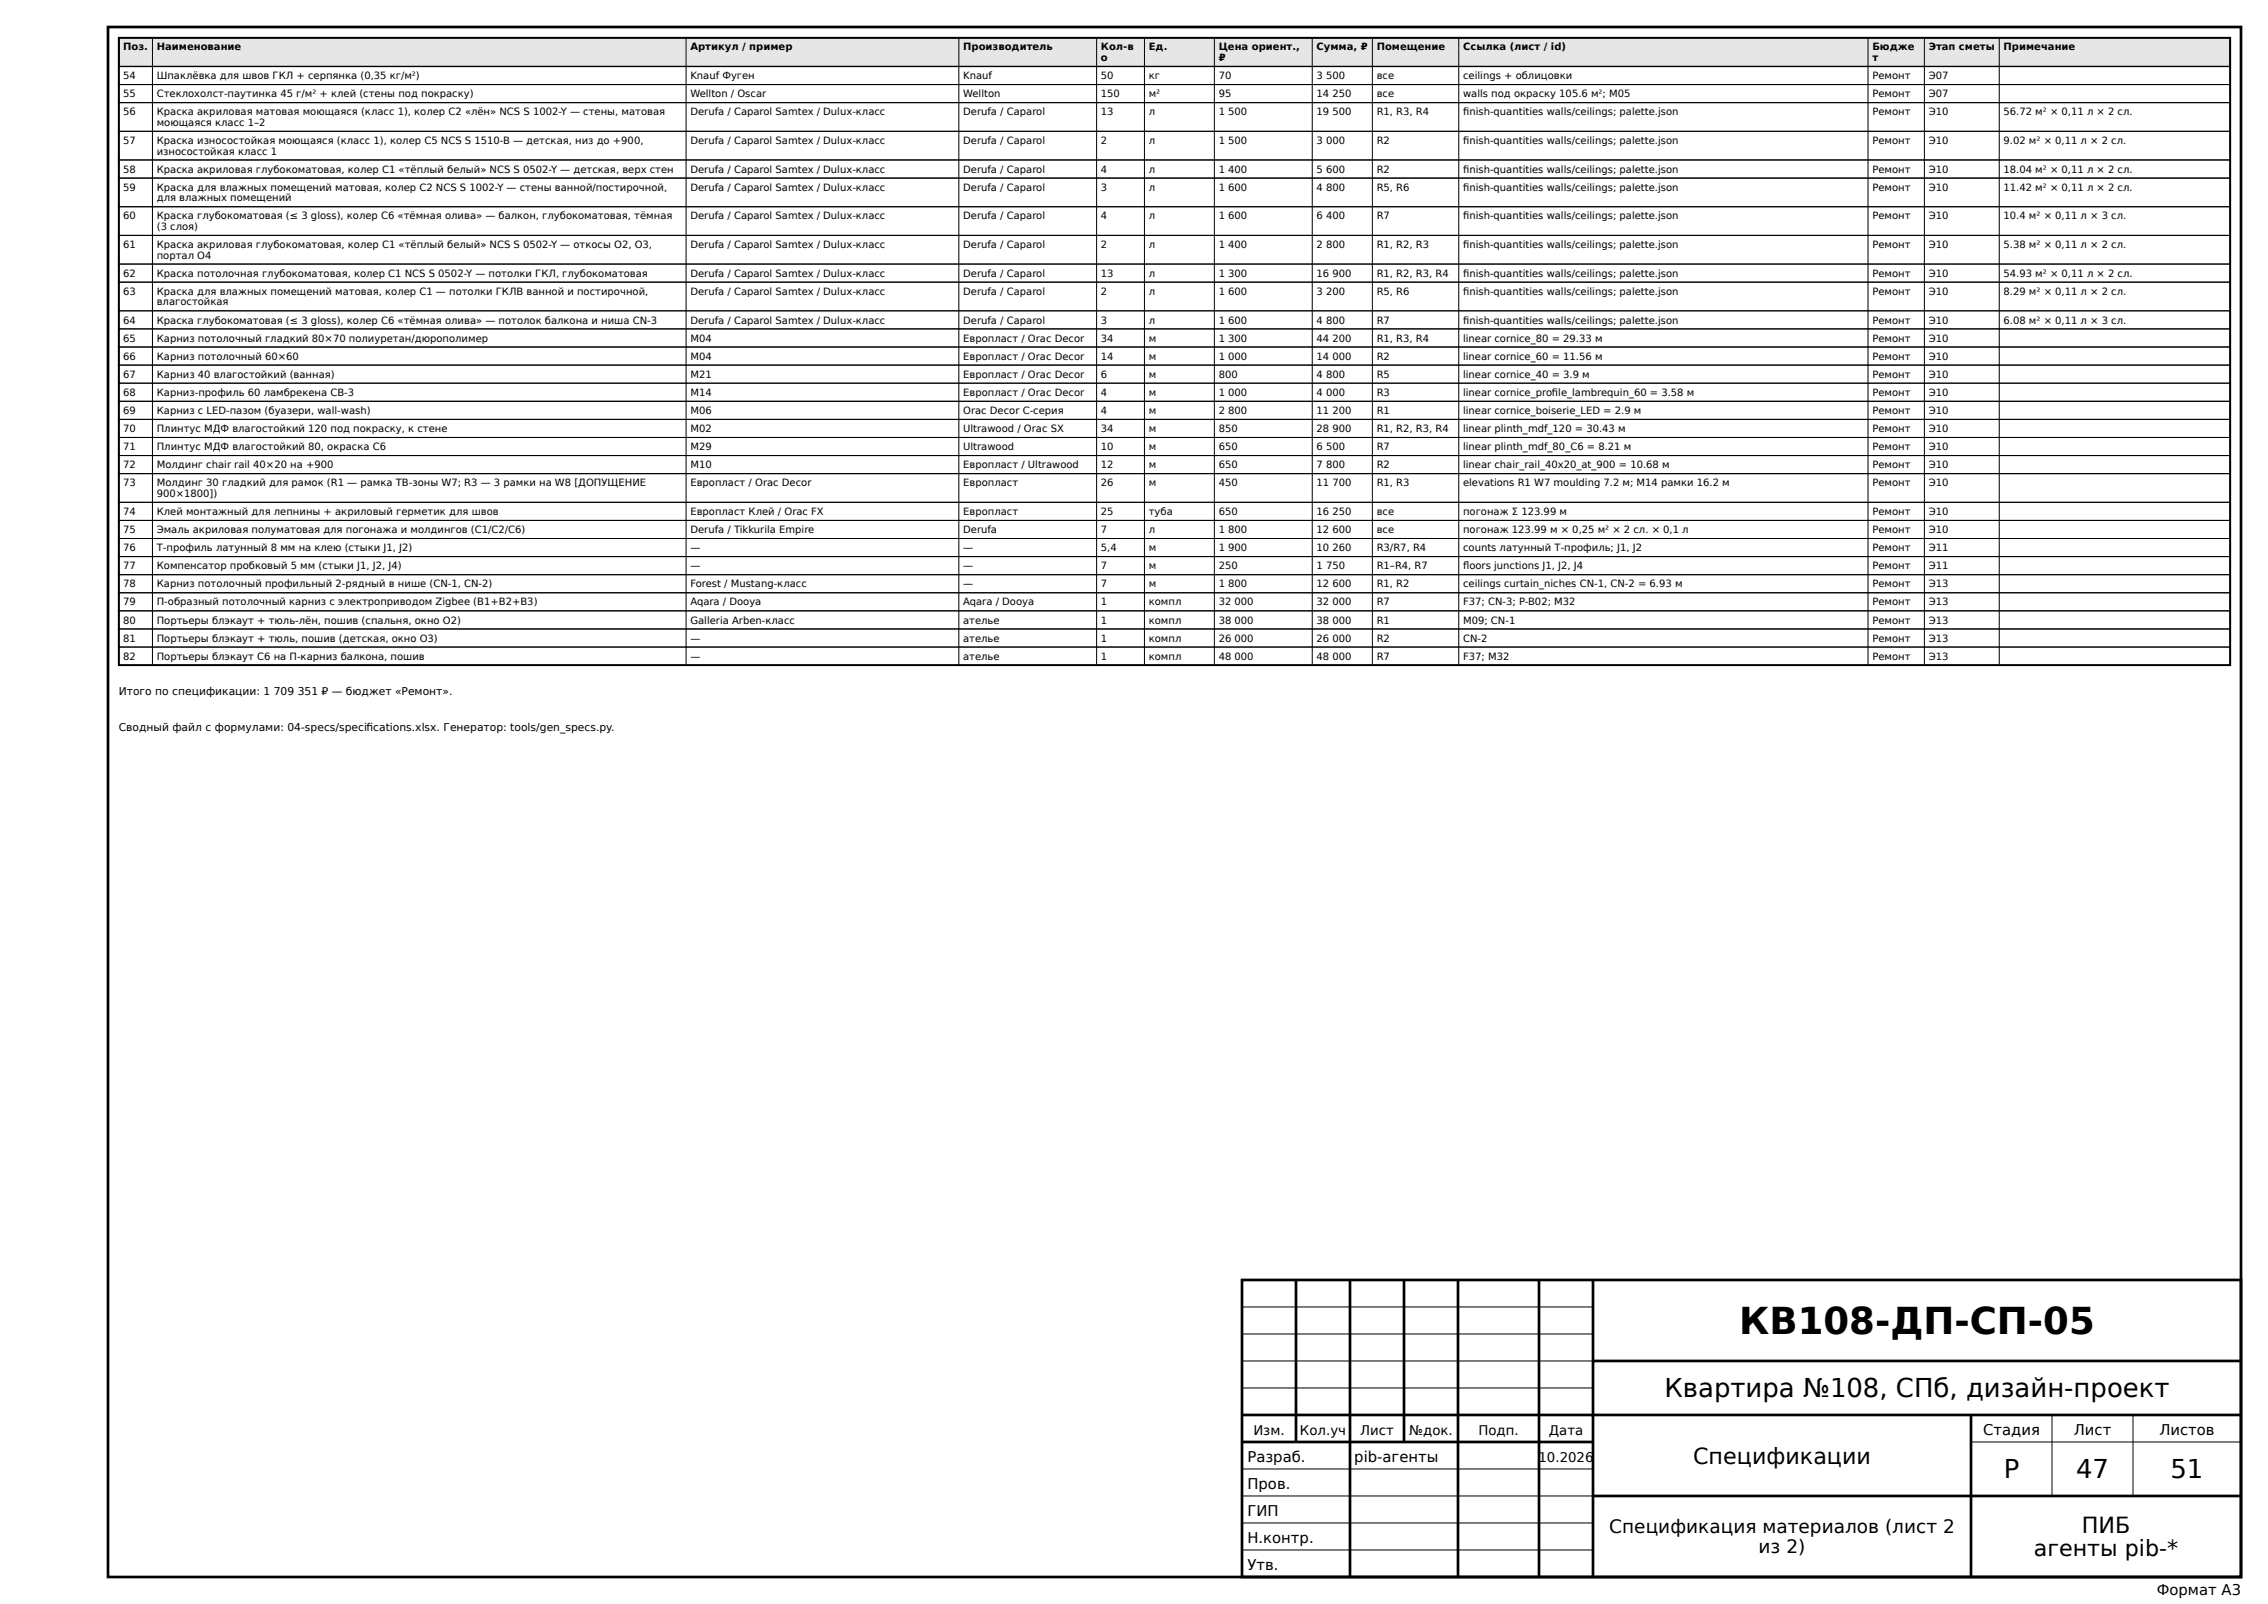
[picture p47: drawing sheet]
<svg xmlns="http://www.w3.org/2000/svg" width="420mm" height="297mm" viewBox="0 0 420 297" stroke-linecap="round" stroke-linejoin="round" font-family="sans-serif">
<defs><g id="words">
<text font-size="6.9" x="322.1" y="247">КВ108-ДП-СП-05</text>
<g font-size="4.8">
<text x="308.2" y="258.8">Квартира №108, СПб, дизайн-проект</text>
<text x="371.1" y="273.6">Р</text>
<text x="384.4" y="273.6">47</text>
<text x="401.9" y="273.6">51</text>
</g>
<g font-size="4.1">
<text x="313.5" y="271">Спецификации</text>
<text x="385.5" y="283.8">ПИБ</text>
<text x="376.6" y="288.2">агенты pib-*</text>
</g>
<g font-size="3.4">
<text x="298" y="283.9">Спецификация материалов (лист 2</text>
<text x="325.7" y="287.6">из 2)</text>
</g>
<g font-size="2.7">
<text x="367.2" y="265.8">Стадия</text>
<text x="384" y="265.8">Лист</text>
<text x="399.9" y="265.8">Листов</text>
<text x="231" y="270.7">Разраб.</text>
<text x="231" y="275.7">Пров.</text>
<text x="250.8" y="270.7">pib-агенты</text>
<text x="231" y="280.7">ГИП</text>
<text x="231" y="285.7">Н.контр.</text>
<text x="231" y="290.7">Утв.</text>
<text x="399.4" y="295.4">Формат A3</text>
</g>
<g font-size="2.5">
<text x="232.1" y="265.7">Изм.</text>
<text x="240.7" y="265.7">Кол.уч</text>
<text x="251.9" y="265.7">Лист</text>
<text x="261" y="265.7">№док.</text>
<text x="273.8" y="265.7">Подп.</text>
<text x="286.8" y="265.7">Дата</text>
<text x="284.9" y="270.7">10.2026</text>
</g>
<g font-size="2">
<text x="22" y="128.6">Итого по спецификации: 1 709 351 ₽ — бюджет «Ремонт».</text>
<text x="22" y="135.3">Сводный файл с формулами: 04-specs/specifcations.xlsx. Генератор: tools/gen_specs.py.</text>
<text x="67.9" y="135.3">i</text>
</g>
<g font-size="1.9">
<text x="22.8" y="9.4">Поз.</text>
<text x="29" y="9.4">Наименование</text>
<text x="127.8" y="9.4">Артикул / пример</text>
<text x="178.4" y="9.4">Производитель</text>
<text x="203.9" y="9.4">Кол-в</text>
<text x="203.9" y="11.3">о</text>
<text x="212.7" y="9.4">Ед.</text>
<text x="225.7" y="9.4">Цена ориент.,</text>
<text x="225.7" y="11.3">₽</text>
<text x="243.8" y="9.4">Сумма, ₽</text>
<text x="254.9" y="9.4">Помещение</text>
<text x="270.9" y="9.4">Ссылка (лист / id)</text>
<text x="346.7" y="9.4">Бюдже</text>
<text x="346.7" y="11.3">т</text>
<text x="357.2" y="9.4">Этап сметы</text>
<text x="371" y="9.4">Примечание</text>
<text x="22.8" y="14.7">54</text>
<text x="29" y="14.7">Шпаклёвка для швов ГКЛ + серпянка (0,35 кг/м²)</text>
<text x="127.8" y="14.7">Knauf Фуген</text>
<text x="178.4" y="14.7">Knauf</text>
<text x="203.9" y="14.7">50</text>
<text x="212.7" y="14.7">кг</text>
<text x="225.7" y="14.7">70</text>
<text x="243.8" y="14.7">3 500</text>
<text x="254.9" y="14.7">все</text>
<text x="270.9" y="14.7">ceilings + облицовки</text>
<text x="346.7" y="14.7">Ремонт</text>
<text x="357.2" y="14.7">Э07</text>
<text x="22.8" y="18">55</text>
<text x="22.8" y="21.4">56</text>
<text x="29" y="18">Стеклохолст-паутинка 45 г/м² + клей (стены под покраску)</text>
<text x="29" y="21.4">Краска акриловая матовая моющаяся (класс 1), колер C2 «лён» NCS S 1002-Y — стены, матовая</text>
<text x="29" y="23.3">моющаяся класс 1–2</text>
<text x="127.8" y="18">Wellton / Oscar</text>
<text x="127.8" y="21.4">Derufa / Caparol Samtex / Dulux-класс</text>
<text x="178.4" y="18">Wellton</text>
<text x="178.4" y="21.4">Derufa / Caparol</text>
<text x="203.9" y="18">150</text>
<text x="203.9" y="21.4">13</text>
<text x="212.7" y="18">м²</text>
<text x="212.7" y="21.4">л</text>
<text x="225.7" y="18">95</text>
<text x="225.7" y="21.4">1 500</text>
<text x="243.8" y="18">14 250</text>
<text x="243.8" y="21.4">19 500</text>
<text x="254.9" y="18">все</text>
<text x="254.9" y="21.4">R1, R3, R4</text>
<text x="270.9" y="18">walls под окраску 105.6 м²; M05</text>
<text x="270.9" y="21.4">fnish-quantities walls/ceilings; palette.json</text>
<text x="270.9" y="21.4">i</text>
<text x="346.7" y="18">Ремонт</text>
<text x="346.7" y="21.4">Ремонт</text>
<text x="357.2" y="18">Э07</text>
<text x="357.2" y="21.4">Э10</text>
<text x="371" y="21.4">56.72 м² × 0,11 л × 2 сл.</text>
<text x="22.8" y="26.7">57</text>
<text x="29" y="26.7">Краска износостойкая моющаяся (класс 1), колер C5 NCS S 1510-B — детская, низ до +900,</text>
<text x="29" y="28.6">износостойкая класс 1</text>
<text x="127.8" y="26.7">Derufa / Caparol Samtex / Dulux-класс</text>
<text x="178.4" y="26.7">Derufa / Caparol</text>
<text x="203.9" y="26.7">2</text>
<text x="212.7" y="26.7">л</text>
<text x="225.7" y="26.7">1 500</text>
<text x="243.8" y="26.7">3 000</text>
<text x="254.9" y="26.7">R2</text>
<text x="270.9" y="26.7">fnish-quantities walls/ceilings; palette.json</text>
<text x="270.9" y="26.7">i</text>
<text x="346.7" y="26.7">Ремонт</text>
<text x="357.2" y="26.7">Э10</text>
<text x="371" y="26.7">9.02 м² × 0,11 л × 2 сл.</text>
<text x="22.8" y="32">58</text>
<text x="22.8" y="35.3">59</text>
<text x="29" y="32">Краска акриловая глубокоматовая, колер C1 «тёплый белый» NCS S 0502-Y — детская, верх стен</text>
<text x="29" y="35.3">Краска для влажных помещений матовая, колер C2 NCS S 1002-Y — стены ванной/постирочной,</text>
<text x="127.8" y="32">Derufa / Caparol Samtex / Dulux-класс</text>
<text x="127.8" y="35.3">Derufa / Caparol Samtex / Dulux-класс</text>
<text x="178.4" y="32">Derufa / Caparol</text>
<text x="178.4" y="35.3">Derufa / Caparol</text>
<text x="203.9" y="32">4</text>
<text x="203.9" y="35.3">3</text>
<text x="212.7" y="32">л</text>
<text x="212.7" y="35.3">л</text>
<text x="225.7" y="32">1 400</text>
<text x="225.7" y="35.3">1 600</text>
<text x="243.8" y="32">5 600</text>
<text x="243.8" y="35.3">4 800</text>
<text x="254.9" y="32">R2</text>
<text x="254.9" y="35.3">R5, R6</text>
<text x="270.9" y="32">fnish-quantities walls/ceilings; palette.json</text>
<text x="270.9" y="32">i</text>
<text x="270.9" y="35.3">fnish-quantities walls/ceilings; palette.json</text>
<text x="270.9" y="35.3">i</text>
<text x="346.7" y="32">Ремонт</text>
<text x="346.7" y="35.3">Ремонт</text>
<text x="357.2" y="32">Э10</text>
<text x="357.2" y="35.3">Э10</text>
<text x="371" y="32">18.04 м² × 0,11 л × 2 сл.</text>
<text x="371" y="35.3">11.42 м² × 0,11 л × 2 сл.</text>
<text x="22.8" y="40.6">60</text>
<text x="29" y="37.3">для влажных помещений</text>
<text x="29" y="40.6">Краска глубокоматовая (≤ 3 gloss), колер C6 «тёмная олива» — балкон, глубокоматовая, тёмная</text>
<text x="127.8" y="40.6">Derufa / Caparol Samtex / Dulux-класс</text>
<text x="178.4" y="40.6">Derufa / Caparol</text>
<text x="203.9" y="40.6">4</text>
<text x="212.7" y="40.6">л</text>
<text x="225.7" y="40.6">1 600</text>
<text x="243.8" y="40.6">6 400</text>
<text x="254.9" y="40.6">R7</text>
<text x="270.9" y="40.6">fnish-quantities walls/ceilings; palette.json</text>
<text x="270.9" y="40.6">i</text>
<text x="346.7" y="40.6">Ремонт</text>
<text x="357.2" y="40.6">Э10</text>
<text x="371" y="40.6">10.4 м² × 0,11 л × 3 сл.</text>
<text x="22.8" y="45.9">61</text>
<text x="29" y="42.6">(3 слоя)</text>
<text x="29" y="45.9">Краска акриловая глубокоматовая, колер C1 «тёплый белый» NCS S 0502-Y — откосы O2, O3,</text>
<text x="29" y="47.9">портал O4</text>
<text x="127.8" y="45.9">Derufa / Caparol Samtex / Dulux-класс</text>
<text x="178.4" y="45.9">Derufa / Caparol</text>
<text x="203.9" y="45.9">2</text>
<text x="212.7" y="45.9">л</text>
<text x="225.7" y="45.9">1 400</text>
<text x="243.8" y="45.9">2 800</text>
<text x="254.9" y="45.9">R1, R2, R3</text>
<text x="270.9" y="45.9">fnish-quantities walls/ceilings; palette.json</text>
<text x="270.9" y="45.9">i</text>
<text x="346.7" y="45.9">Ремонт</text>
<text x="357.2" y="45.9">Э10</text>
<text x="371" y="45.9">5.38 м² × 0,11 л × 2 сл.</text>
<text x="22.8" y="51.2">62</text>
<text x="29" y="51.2">Краска потолочная глубокоматовая, колер C1 NCS S 0502-Y — потолки ГКЛ, глубокоматовая</text>
<text x="127.8" y="51.2">Derufa / Caparol Samtex / Dulux-класс</text>
<text x="178.4" y="51.2">Derufa / Caparol</text>
<text x="203.9" y="51.2">13</text>
<text x="212.7" y="51.2">л</text>
<text x="225.7" y="51.2">1 300</text>
<text x="243.8" y="51.2">16 900</text>
<text x="254.9" y="51.2">R1, R2, R3, R4</text>
<text x="270.9" y="51.2">fnish-quantities walls/ceilings; palette.json</text>
<text x="270.9" y="51.2">i</text>
<text x="346.7" y="51.2">Ремонт</text>
<text x="357.2" y="51.2">Э10</text>
<text x="371" y="51.2">54.93 м² × 0,11 л × 2 сл.</text>
<text x="22.8" y="54.6">63</text>
<text x="22.8" y="59.9">64</text>
<text x="29" y="54.6">Краска для влажных помещений матовая, колер C1 — потолки ГКЛВ ванной и постирочной,</text>
<text x="29" y="56.6">влагостойкая</text>
<text x="29" y="59.9">Краска глубокоматовая (≤ 3 gloss), колер C6 «тёмная олива» — потолок балкона и ниша CN-3</text>
<text x="127.8" y="54.6">Derufa / Caparol Samtex / Dulux-класс</text>
<text x="127.8" y="59.9">Derufa / Caparol Samtex / Dulux-класс</text>
<text x="178.4" y="54.6">Derufa / Caparol</text>
<text x="178.4" y="59.9">Derufa / Caparol</text>
<text x="203.9" y="54.6">2</text>
<text x="203.9" y="59.9">3</text>
<text x="212.7" y="54.6">л</text>
<text x="212.7" y="59.9">л</text>
<text x="225.7" y="54.6">1 600</text>
<text x="225.7" y="59.9">1 600</text>
<text x="243.8" y="54.6">3 200</text>
<text x="243.8" y="59.9">4 800</text>
<text x="254.9" y="54.6">R5, R6</text>
<text x="254.9" y="59.9">R7</text>
<text x="270.9" y="54.6">fnish-quantities walls/ceilings; palette.json</text>
<text x="270.9" y="54.6">i</text>
<text x="270.9" y="59.9">fnish-quantities walls/ceilings; palette.json</text>
<text x="270.9" y="59.9">i</text>
<text x="346.7" y="54.6">Ремонт</text>
<text x="346.7" y="59.9">Ремонт</text>
<text x="357.2" y="54.6">Э10</text>
<text x="357.2" y="59.9">Э10</text>
<text x="371" y="54.6">8.29 м² × 0,11 л × 2 сл.</text>
<text x="371" y="59.9">6.08 м² × 0,11 л × 3 сл.</text>
<text x="22.8" y="63.3">65</text>
<text x="29" y="63.3">Карниз потолочный гладкий 80×70 полиуретан/дюрополимер</text>
<text x="127.8" y="63.3">M04</text>
<text x="178.4" y="63.3">Европласт / Orac Decor</text>
<text x="203.9" y="63.3">34</text>
<text x="212.7" y="63.3">м</text>
<text x="225.7" y="63.3">1 300</text>
<text x="243.8" y="63.3">44 200</text>
<text x="254.9" y="63.3">R1, R3, R4</text>
<text x="270.9" y="63.3">linear cornice_80 = 29.33 м</text>
<text x="346.7" y="63.3">Ремонт</text>
<text x="357.2" y="63.3">Э10</text>
<text x="22.8" y="66.6">66</text>
<text x="22.8" y="70">67</text>
<text x="29" y="66.6">Карниз потолочный 60×60</text>
<text x="29" y="70">Карниз 40 влагостойкий (ванная)</text>
<text x="127.8" y="66.6">M04</text>
<text x="127.8" y="70">M21</text>
<text x="178.4" y="66.6">Европласт / Orac Decor</text>
<text x="178.4" y="70">Европласт / Orac Decor</text>
<text x="203.9" y="66.6">14</text>
<text x="203.9" y="70">6</text>
<text x="212.7" y="66.6">м</text>
<text x="212.7" y="70">м</text>
<text x="225.7" y="66.6">1 000</text>
<text x="225.7" y="70">800</text>
<text x="243.8" y="66.6">14 000</text>
<text x="243.8" y="70">4 800</text>
<text x="254.9" y="66.6">R2</text>
<text x="254.9" y="70">R5</text>
<text x="270.9" y="66.6">linear cornice_60 = 11.56 м</text>
<text x="270.9" y="70">linear cornice_40 = 3.9 м</text>
<text x="346.7" y="66.6">Ремонт</text>
<text x="346.7" y="70">Ремонт</text>
<text x="357.2" y="66.6">Э10</text>
<text x="357.2" y="70">Э10</text>
<text x="22.8" y="73.3">68</text>
<text x="22.8" y="76.7">69</text>
<text x="29" y="73.3">Карниз-профиль 60 ламбрекена CB-3</text>
<text x="29" y="76.7">Карниз с LED-пазом (буазери, wall-wash)</text>
<text x="127.8" y="73.3">M14</text>
<text x="127.8" y="76.7">M06</text>
<text x="178.4" y="73.3">Европласт / Orac Decor</text>
<text x="178.4" y="76.7">Orac Decor C-серия</text>
<text x="203.9" y="73.3">4</text>
<text x="203.9" y="76.7">4</text>
<text x="212.7" y="73.3">м</text>
<text x="212.7" y="76.7">м</text>
<text x="225.7" y="73.3">1 000</text>
<text x="225.7" y="76.7">2 800</text>
<text x="243.8" y="73.3">4 000</text>
<text x="243.8" y="76.7">11 200</text>
<text x="254.9" y="73.3">R3</text>
<text x="254.9" y="76.7">R1</text>
<text x="270.9" y="73.3">linear cornice_profle_lambrequin_60 = 3.58 м</text>
<text x="270.9" y="76.7">linear cornice_boiserie_LED = 2.9 м</text>
<text x="287.4" y="73.3">i</text>
<text x="346.7" y="73.3">Ремонт</text>
<text x="346.7" y="76.7">Ремонт</text>
<text x="357.2" y="73.3">Э10</text>
<text x="357.2" y="76.7">Э10</text>
<text x="22.8" y="80">70</text>
<text x="22.8" y="83.4">71</text>
<text x="29" y="80">Плинтус МДФ влагостойкий 120 под покраску, к стене</text>
<text x="29" y="83.4">Плинтус МДФ влагостойкий 80, окраска C6</text>
<text x="127.8" y="80">M02</text>
<text x="127.8" y="83.4">M29</text>
<text x="178.4" y="80">Ultrawood / Orac SX</text>
<text x="178.4" y="83.4">Ultrawood</text>
<text x="203.9" y="80">34</text>
<text x="203.9" y="83.4">10</text>
<text x="212.7" y="80">м</text>
<text x="212.7" y="83.4">м</text>
<text x="225.7" y="80">850</text>
<text x="225.7" y="83.4">650</text>
<text x="243.8" y="80">28 900</text>
<text x="243.8" y="83.4">6 500</text>
<text x="254.9" y="80">R1, R2, R3, R4</text>
<text x="254.9" y="83.4">R7</text>
<text x="270.9" y="80">linear plinth_mdf_120 = 30.43 м</text>
<text x="270.9" y="83.4">linear plinth_mdf_80_C6 = 8.21 м</text>
<text x="346.7" y="80">Ремонт</text>
<text x="346.7" y="83.4">Ремонт</text>
<text x="357.2" y="80">Э10</text>
<text x="357.2" y="83.4">Э10</text>
<text x="22.8" y="86.7">72</text>
<text x="29" y="86.7">Молдинг chair rail 40×20 на +900</text>
<text x="127.8" y="86.7">M10</text>
<text x="178.4" y="86.7">Европласт / Ultrawood</text>
<text x="203.9" y="86.7">12</text>
<text x="212.7" y="86.7">м</text>
<text x="225.7" y="86.7">650</text>
<text x="243.8" y="86.7">7 800</text>
<text x="254.9" y="86.7">R2</text>
<text x="270.9" y="86.7">linear chair_rail_40x20_at_900 = 10.68 м</text>
<text x="346.7" y="86.7">Ремонт</text>
<text x="357.2" y="86.7">Э10</text>
<text x="22.8" y="90.1">73</text>
<text x="22.8" y="95.4">74</text>
<text x="29" y="90.1">Молдинг 30 гладкий для рамок (R1 — рамка ТВ-зоны W7; R3 — 3 рамки на W8 [ДОПУЩЕНИЕ</text>
<text x="29" y="92">900×1800])</text>
<text x="29" y="95.4">Клей монтажный для лепнины + акриловый герметик для швов</text>
<text x="127.8" y="90.1">Европласт / Orac Decor</text>
<text x="127.8" y="95.4">Европласт Клей / Orac FX</text>
<text x="178.4" y="90.1">Европласт</text>
<text x="178.4" y="95.4">Европласт</text>
<text x="203.9" y="90.1">26</text>
<text x="203.9" y="95.4">25</text>
<text x="212.7" y="90.1">м</text>
<text x="212.7" y="95.4">туба</text>
<text x="225.7" y="90.1">450</text>
<text x="225.7" y="95.4">650</text>
<text x="243.8" y="90.1">11 700</text>
<text x="243.8" y="95.4">16 250</text>
<text x="254.9" y="90.1">R1, R3</text>
<text x="254.9" y="95.4">все</text>
<text x="270.9" y="90.1">elevations R1 W7 moulding 7.2 м; M14 рамки 16.2 м</text>
<text x="270.9" y="95.4">погонаж Σ 123.99 м</text>
<text x="346.7" y="90.1">Ремонт</text>
<text x="346.7" y="95.4">Ремонт</text>
<text x="357.2" y="90.1">Э10</text>
<text x="357.2" y="95.4">Э10</text>
<text x="22.8" y="98.7">75</text>
<text x="29" y="98.7">Эмаль акриловая полуматовая для погонажа и молдингов (C1/C2/C6)</text>
<text x="127.8" y="98.7">Derufa / Tikkurila Empire</text>
<text x="178.4" y="98.7">Derufa</text>
<text x="203.9" y="98.7">7</text>
<text x="212.7" y="98.7">л</text>
<text x="225.7" y="98.7">1 800</text>
<text x="243.8" y="98.7">12 600</text>
<text x="254.9" y="98.7">все</text>
<text x="270.9" y="98.7">погонаж 123.99 м × 0,25 м² × 2 сл. × 0,1 л</text>
<text x="346.7" y="98.7">Ремонт</text>
<text x="357.2" y="98.7">Э10</text>
<text x="22.8" y="102.1">76</text>
<text x="22.8" y="105.4">77</text>
<text x="29" y="102.1">Т-профиль латунный 8 мм на клею (стыки J1, J2)</text>
<text x="29" y="105.4">Компенсатор пробковый 5 мм (стыки J1, J2, J4)</text>
<text x="127.8" y="102.1">—</text>
<text x="127.8" y="105.4">—</text>
<text x="178.4" y="102.1">—</text>
<text x="178.4" y="105.4">—</text>
<text x="203.9" y="102.1">5,4</text>
<text x="203.9" y="105.4">7</text>
<text x="212.7" y="102.1">м</text>
<text x="212.7" y="105.4">м</text>
<text x="225.7" y="102.1">1 900</text>
<text x="225.7" y="105.4">250</text>
<text x="243.8" y="102.1">10 260</text>
<text x="243.8" y="105.4">1 750</text>
<text x="254.9" y="102.1">R3/R7, R4</text>
<text x="254.9" y="105.4">R1–R4, R7</text>
<text x="270.9" y="102.1">counts латунный Т-профиль; J1, J2</text>
<text x="270.9" y="105.4">foors junctions J1, J2, J4</text>
<text x="270.9" y="105.4">l</text>
<text x="346.7" y="102.1">Ремонт</text>
<text x="346.7" y="105.4">Ремонт</text>
<text x="357.2" y="102.1">Э11</text>
<text x="357.2" y="105.4">Э11</text>
<text x="22.8" y="108.8">78</text>
<text x="22.8" y="112.1">79</text>
<text x="29" y="108.8">Карниз потолочный профильный 2-рядный в нише (CN-1, CN-2)</text>
<text x="29" y="112.1">П-образный потолочный карниз с электроприводом Zigbee (B1+B2+B3)</text>
<text x="127.8" y="108.8">Forest / Mustang-класс</text>
<text x="127.8" y="112.1">Aqara / Dooya</text>
<text x="178.4" y="108.8">—</text>
<text x="178.4" y="112.1">Aqara / Dooya</text>
<text x="203.9" y="108.8">7</text>
<text x="203.9" y="112.1">1</text>
<text x="212.7" y="108.8">м</text>
<text x="212.7" y="112.1">компл</text>
<text x="225.7" y="108.8">1 800</text>
<text x="225.7" y="112.1">32 000</text>
<text x="243.8" y="108.8">12 600</text>
<text x="243.8" y="112.1">32 000</text>
<text x="254.9" y="108.8">R1, R2</text>
<text x="254.9" y="112.1">R7</text>
<text x="270.9" y="108.8">ceilings curtain_niches CN-1, CN-2 = 6.93 м</text>
<text x="270.9" y="112.1">F37; CN-3; P-B02; M32</text>
<text x="346.7" y="108.8">Ремонт</text>
<text x="346.7" y="112.1">Ремонт</text>
<text x="357.2" y="108.8">Э13</text>
<text x="357.2" y="112.1">Э13</text>
<text x="22.8" y="115.5">80</text>
<text x="22.8" y="118.8">81</text>
<text x="29" y="115.5">Портьеры блэкаут + тюль-лён, пошив (спальня, окно O2)</text>
<text x="29" y="118.8">Портьеры блэкаут + тюль, пошив (детская, окно O3)</text>
<text x="127.8" y="115.5">Galleria Arben-класс</text>
<text x="127.8" y="118.8">—</text>
<text x="178.4" y="115.5">ателье</text>
<text x="178.4" y="118.8">ателье</text>
<text x="203.9" y="115.5">1</text>
<text x="203.9" y="118.8">1</text>
<text x="212.7" y="115.5">компл</text>
<text x="212.7" y="118.8">компл</text>
<text x="225.7" y="115.5">38 000</text>
<text x="225.7" y="118.8">26 000</text>
<text x="243.8" y="115.5">38 000</text>
<text x="243.8" y="118.8">26 000</text>
<text x="254.9" y="115.5">R1</text>
<text x="254.9" y="118.8">R2</text>
<text x="270.9" y="115.5">M09; CN-1</text>
<text x="270.9" y="118.8">CN-2</text>
<text x="346.7" y="115.5">Ремонт</text>
<text x="346.7" y="118.8">Ремонт</text>
<text x="357.2" y="115.5">Э13</text>
<text x="357.2" y="118.8">Э13</text>
<text x="22.8" y="122.2">82</text>
<text x="29" y="122.2">Портьеры блэкаут C6 на П-карниз балкона, пошив</text>
<text x="127.8" y="122.2">—</text>
<text x="178.4" y="122.2">ателье</text>
<text x="203.9" y="122.2">1</text>
<text x="212.7" y="122.2">компл</text>
<text x="225.7" y="122.2">48 000</text>
<text x="243.8" y="122.2">48 000</text>
<text x="254.9" y="122.2">R7</text>
<text x="270.9" y="122.2">F37; M32</text>
<text x="346.7" y="122.2">Ремонт</text>
<text x="357.2" y="122.2">Э13</text>
</g>
</g></defs>
<path d="M22 7h391v5.3h-391z" fill="#e6e6e6"/>
<path d="M22 7h391v5.3h-391z" fill="none" stroke="#000" stroke-width=".25"/>
<g fill="none" stroke="#000" stroke-width=".19">
<path d="M22 12.3h391v3.4h-391zM22 15.7h391v3.3h-391zM22 19h391v5.3h-391zM22 7v116.2M28.2 7v116.2M127 7v116.2M177.6 7v116.2M203.1 7v116.2M211.9 7v116.2M224.9 7v116.2M243 7v116.2M254.1 7v116.2"/>
<path d="M270.1 7v116.2M345.9 7v116.2M356.4 7v116.2M370.2 7v116.2M413 7v116.2M22 24.3h391v5.3h-391zM22 29.6h391v3.4h-391zM22 33h391v5.3h-391zM22 38.3h391v5.3h-391zM22 43.6h391v5.3h-391zM22 48.9h391v3.3h-391zM22 52.2h391v5.4h-391z"/>
<path d="M22 57.6h391v3.3h-391zM22 60.9h391v3.4h-391zM22 64.3h391v3.3h-391zM22 67.6h391v3.4h-391zM22 71h391v3.3h-391zM22 74.3h391v3.4h-391zM22 77.7h391v3.3h-391zM22 81h391v3.4h-391zM22 84.4h391v3.3h-391zM22 87.7h391v5.3h-391zM22 93h391v3.4h-391zM22 96.4h391v3.3h-391z"/>
<path d="M22 99.7h391v3.4h-391zM22 103.1h391v3.3h-391zM22 106.4h391v3.4h-391zM22 109.8h391v3.3h-391zM22 113.1h391v3.4h-391zM22 116.5h391v3.3h-391zM22 119.8h391v3.4h-391z"/>
</g>
<path d="M22 7h391v116.2h-391z" fill="none" stroke="#000" stroke-width=".35"/>
<path d="M230 237h185v55h-185z" fill="#fff"/>
<g fill="none" stroke="#000" stroke-width=".5">
<path d="M20 5h395v287h-395zM230 237h185v55h-185zM240 237v30M250 237v55M260 237v30M270 237v55M285 237v55M295 237v55M295 252h120M230 262h185M230 267h65M295 277h120"/>
<path d="M365 262v30"/>
</g>
<path d="M230 257h65M230 252h65M230 247h65M230 242h65M230 277h65M230 272h65M365 267h50M380 262v15M395 262v15M230 287h65M230 282h65" fill="none" stroke="#000" stroke-width=".19"/>
<use href="#words"/>
</svg>
